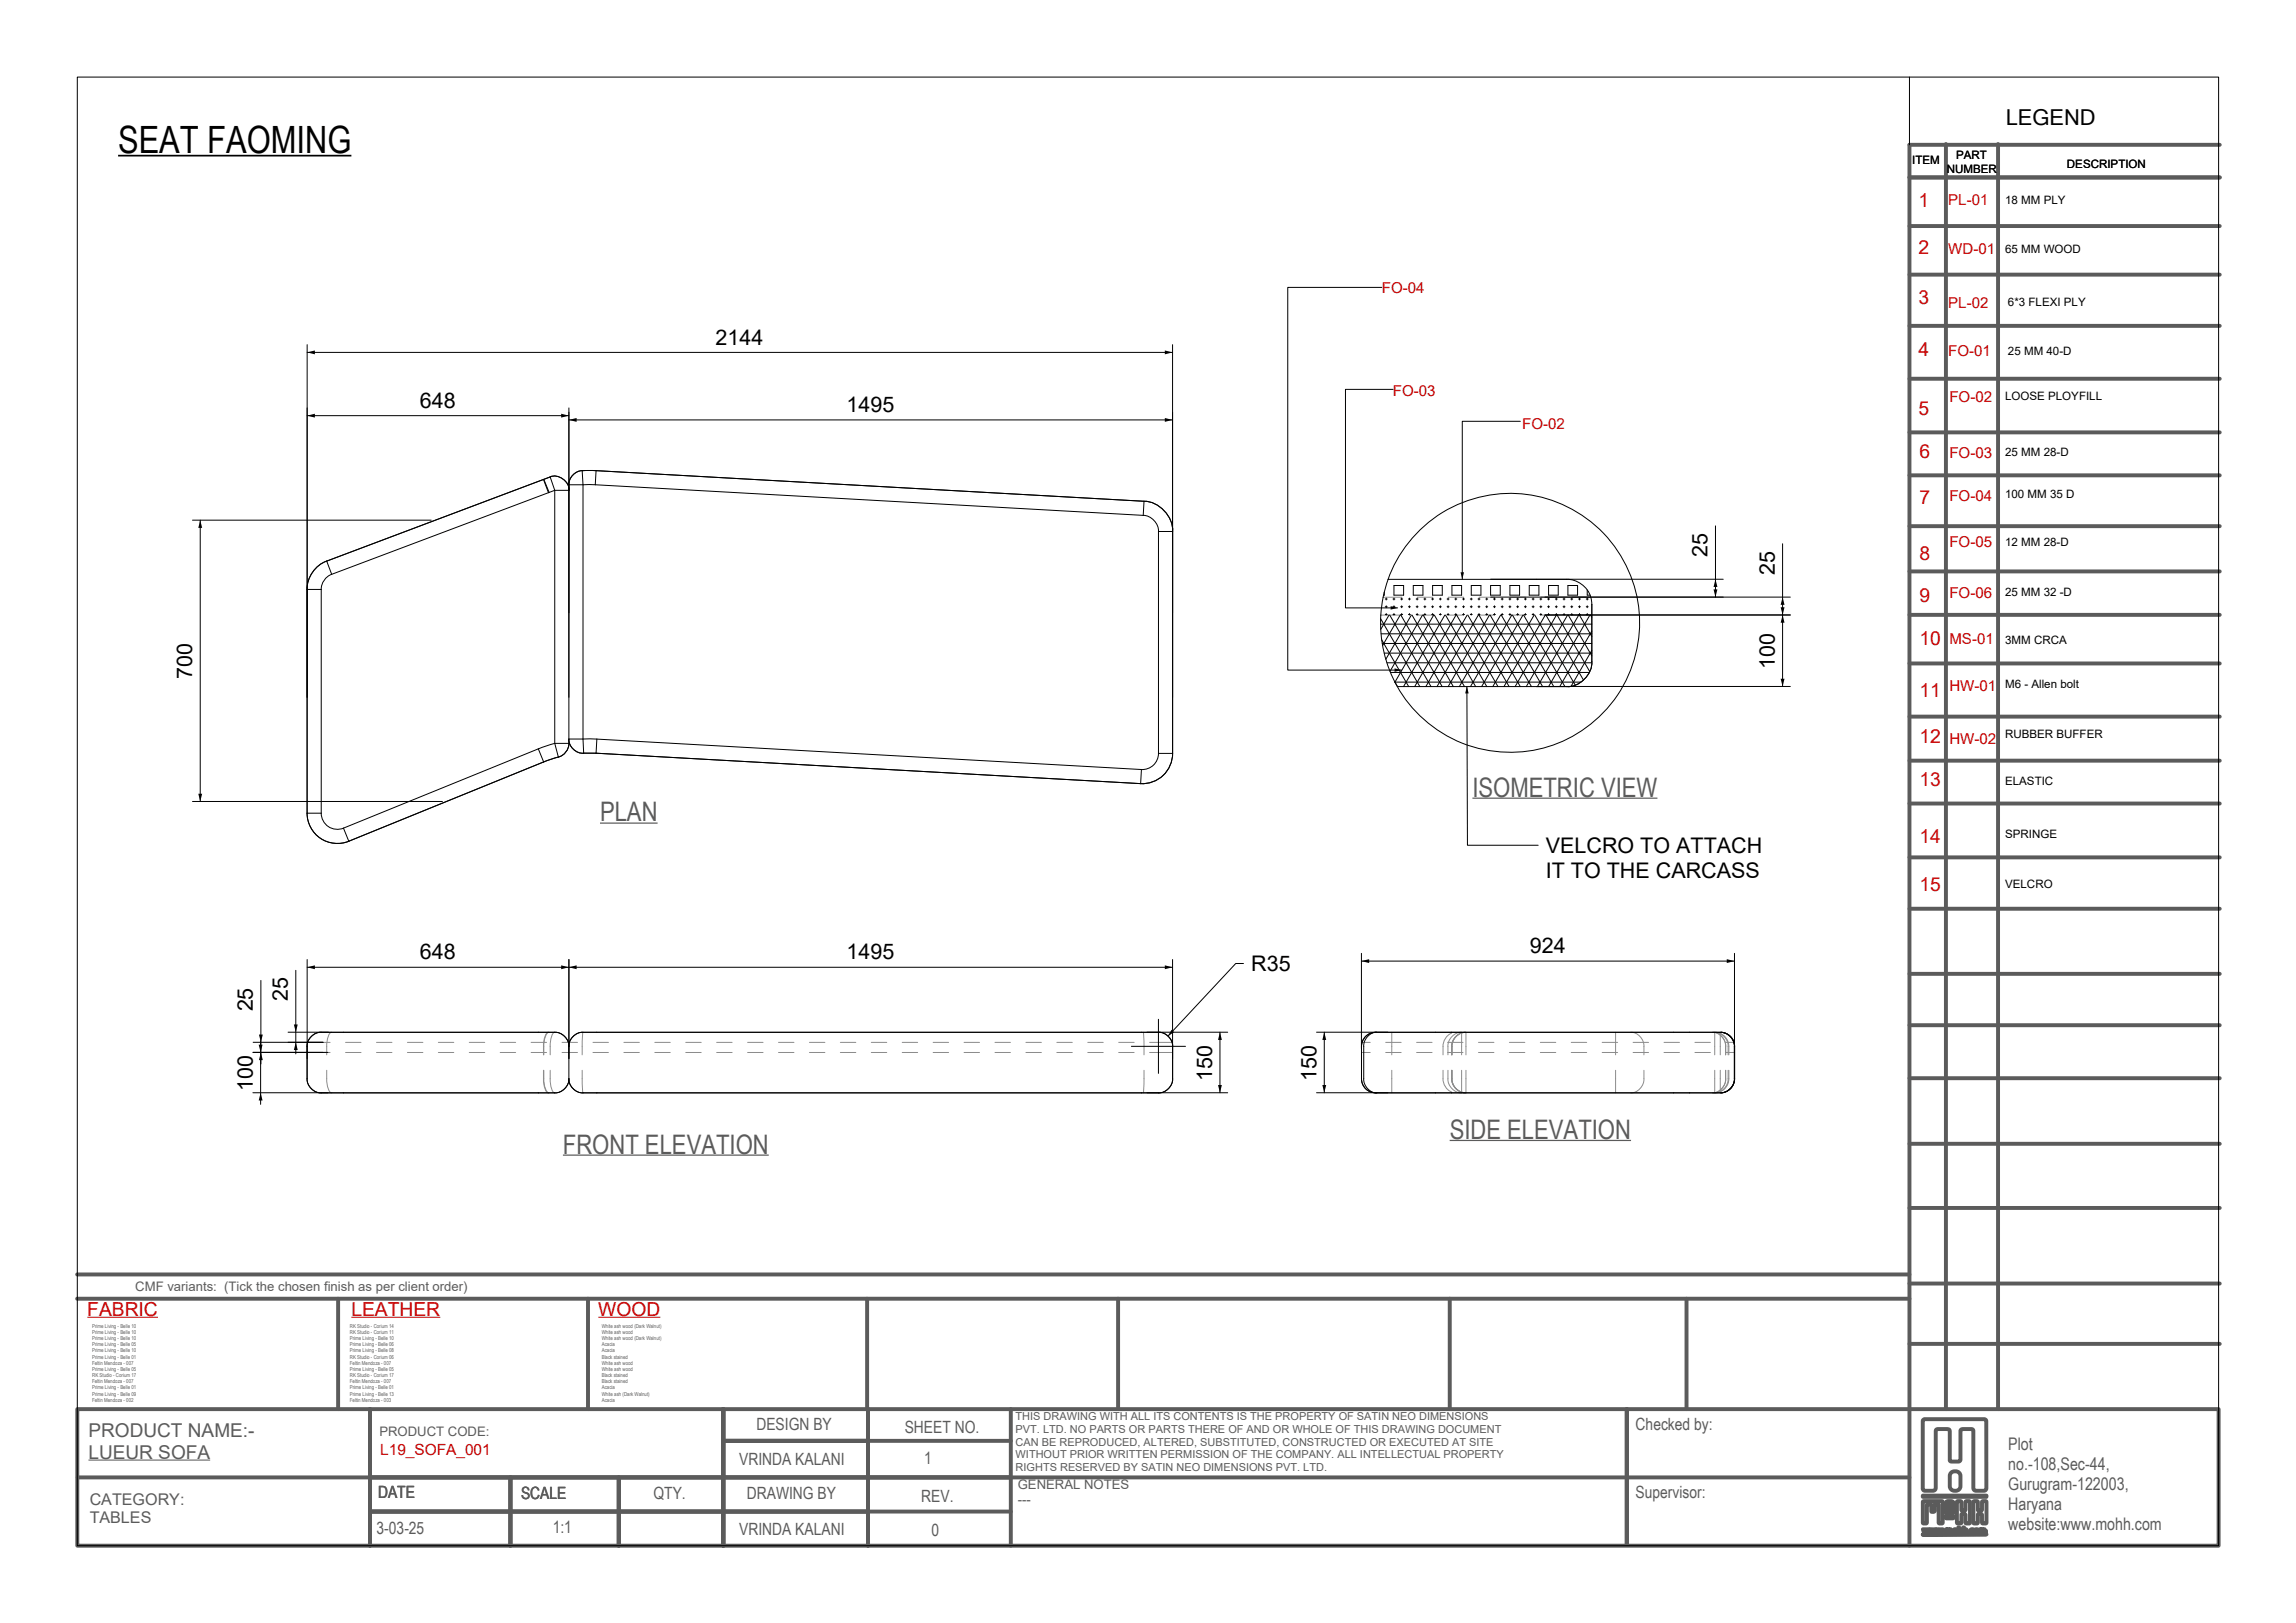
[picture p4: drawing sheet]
<svg xmlns="http://www.w3.org/2000/svg" width="297mm" height="210mm" viewBox="0 0 297 210" stroke-linecap="round" stroke-linejoin="round" font-family="sans-serif">
<defs><g id="words">
<text font-size="4.9" x="15.3" y="19.8">SEAT FAOMING</text>
<g font-size="3.5" fill="#5b5b5b">
<text x="77.6" y="106.3">PLAN</text>
<text x="190.5" y="103.1">ISOMETRIC VIEW</text>
<text x="72.8" y="149.2">FRONT ELEVATION</text>
<text x="187.5" y="147.3">SIDE ELEVATION</text>
</g>
<g font-size="2.8">
<text x="259.5" y="16.1">LEGEND</text>
<text x="92.6" y="44.6">2144</text>
<text x="54.3" y="52.8">648</text>
<text x="109.5" y="53.3">1495</text>
<text x="220.9" y="72" transform="rotate(-90 220.9 72)">25</text>
<text x="229.6" y="74.4" transform="rotate(-90 229.6 74.4)">25</text>
<text x="24.9" y="87.8" transform="rotate(-90 24.9 87.8)">700</text>
<text x="229.6" y="86.5" transform="rotate(-90 229.6 86.5)">100</text>
<text x="200" y="110.4">VELCRO TO ATTACH</text>
<text x="200" y="113.6">IT TO THE CARCASS</text>
<text x="54.3" y="124.1">648</text>
<text x="109.5" y="124.1">1495</text>
<text x="161.9" y="125.7">R35</text>
<text x="197.9" y="123.3">924</text>
<text x="32.7" y="130.9" transform="rotate(-90 32.7 130.9)">25</text>
<text x="37.2" y="129.6" transform="rotate(-90 37.2 129.6)">25</text>
<text x="32.7" y="141.1" transform="rotate(-90 32.7 141.1)">100</text>
<text x="156.8" y="139.8" transform="rotate(-90 156.8 139.8)">150</text>
<text x="170.3" y="139.8" transform="rotate(-90 170.3 139.8)">150</text>
</g>
<g font-size="2.5" fill="#c80000">
<text x="248.2" y="26.8">1</text>
<text x="248.2" y="32.8">2</text>
<text x="248.2" y="39.4">3</text>
<text x="248.2" y="46">4</text>
<text x="248.2" y="53.7">5</text>
<text x="248.3" y="59.2">6</text>
<text x="248.3" y="65.2">7</text>
<text x="248.3" y="77.9">9</text>
<text x="248.3" y="72.5">8</text>
<text x="248.3" y="83.5">10</text>
<text x="248.3" y="90.2">11</text>
<text x="248.3" y="101.7">13</text>
<text x="248.3" y="96.1">12</text>
<text x="248.3" y="109.1">14</text>
<text x="248.3" y="115.3">15</text>
<text x="11.3" y="170.2">FABRIC</text>
<text x="45.5" y="170.2">LEATHER</text>
<text x="77.4" y="170.2">WOOD</text>
</g>
<g font-size="2.5" fill="#5b5b5b">
<text x="11.4" y="185.9">PRODUCT NAME:-</text>
<text x="11.4" y="188.7">LUEUR SOFA</text>
</g>
<g font-size="2.2" fill="#5b5b5b">
<text x="97.8" y="185.1">DESIGN BY</text>
<text x="117" y="185.4">SHEET NO.</text>
<text x="211.6" y="185.1">Checked by:</text>
<text x="95.6" y="189.6">VRINDA KALANI</text>
<text x="119.6" y="189.5">1</text>
<text x="259.8" y="187.6">Plot</text>
<text x="259.8" y="190.1">no.-108,Sec-44,</text>
<text x="48.9" y="193.8">DATE</text>
<text x="67.4" y="193.9">SCALE</text>
<text x="84.5" y="193.9">QTY.</text>
<text x="96.6" y="193.9">DRAWING BY</text>
<text x="119.2" y="194.3">REV.</text>
<text x="211.6" y="193.8">Supervisor:</text>
<text x="259.8" y="192.7">Gurugram-122003,</text>
<text x="259.8" y="195.3">Haryana</text>
<text x="259.8" y="197.9">website:www.mohh.com</text>
<text x="48.7" y="198.4">3-03-25</text>
<text x="71.5" y="198.3">1:1</text>
<text x="95.6" y="198.6">VRINDA KALANI</text>
<text x="120.5" y="198.7">0</text>
</g>
<g font-size="2.1" fill="#5b5b5b">
<text x="11.6" y="194.7">CATEGORY:</text>
<text x="11.6" y="197">TABLES</text>
</g>
<text font-size="2" fill="#c80000" x="49.2" y="188.2">L19_SOFA_001</text>
<g font-size="1.9" fill="#c80000">
<text x="252" y="26.5">PL-01</text>
<text x="252" y="32.9">WD-01</text>
<text x="178.8" y="38">FO-04</text>
<text x="252" y="39.8">PL-02</text>
<text x="252" y="46.1">FO-01</text>
<text x="180.2" y="51.2">FO-03</text>
<text x="252.2" y="52">FO-02</text>
<text x="196.9" y="55.6">FO-02</text>
<text x="252.2" y="59.2">FO-03</text>
<text x="252.2" y="64.8">FO-04</text>
<text x="252.2" y="70.8">FO-05</text>
<text x="252.2" y="77.4">FO-06</text>
<text x="252.2" y="83.3">MS-01</text>
<text x="252.2" y="89.3">HW-01</text>
<text x="252.2" y="96.2">HW-02</text>
</g>
<g font-size="1.7" fill="#5b5b5b">
<text x="17.5" y="167">CMF variants: (Tick the chosen finish as per client order)</text>
<text x="49.1" y="185.8">PRODUCT CODE:</text>
<text x="131.7" y="192.6">GENERAL NOTES</text>
<text x="131.7" y="194.5">---</text>
</g>
<g font-size="1.5">
<text x="247.4" y="21.3">ITEM</text>
<text x="251.8" y="22.3">NUMBER</text>
<text x="253.1" y="20.6">PART</text>
<text x="267.4" y="21.7">DESCRIPTION</text>
<text x="259.4" y="26.4">18 MM PLY</text>
<text x="259.4" y="32.7">65 MM WOOD</text>
<text x="259.8" y="39.6">6*3 FLEXI PLY</text>
<text x="259.8" y="45.9">25 MM 40-D</text>
<text x="259.4" y="51.8">LOOSE PLOYFILL</text>
<text x="259.4" y="59">25 MM 28-D</text>
<text x="259.4" y="64.5">100 MM 35 D</text>
<text x="259.4" y="70.6">12 MM 28-D</text>
<text x="259.4" y="77.1">25 MM 32 -D</text>
<text x="259.4" y="83.4">3MM CRCA</text>
<text x="259.4" y="89">M6 - Allen bolt</text>
<text x="259.4" y="95.5">RUBBER BUFFER</text>
<text x="259.4" y="101.5">ELASTIC</text>
<text x="259.4" y="108.4">SPRINGE</text>
<text x="259.4" y="114.8">VELCRO</text>
</g>
<g font-size="1.4" fill="#5b5b5b">
<text x="131.4" y="183.8">THIS DRAWING WITH ALL ITS CONTENTS IS THE PROPERTY OF SATIN NEO DIMENSIONS</text>
<text x="131.4" y="185.4">PVT. LTD. NO PARTS OR PARTS THERE OF AND OR WHOLE OF THIS DRAWING DOCUMENT</text>
<text x="131.4" y="187">CAN BE REPRODUCED, ALTERED, SUBSTITUTED, CONSTRUCTED OR EXECUTED AT SITE</text>
<text x="131.4" y="188.7">WITHOUT PRIOR WRITTEN PERMISSION OF THE COMPANY. ALL INTELLECTUAL PROPERTY</text>
<text x="131.4" y="190.3">RIGHTS RESERVED BY SATIN NEO DIMENSIONS PVT. LTD.</text>
</g>
<g font-size=".7" fill="#5b5b5b">
<text x="11.9" y="171.8">Prime Living - Belle 10</text>
<text x="11.9" y="172.6">Prime Living - Belle 10</text>
<text x="11.9" y="173.4">Prime Living - Belle 10</text>
<text x="45.3" y="171.8">RK Studio - Corium 14</text>
<text x="45.3" y="172.6">RK Studio - Corium 11</text>
<text x="45.3" y="173.4">Prime Living - Belle 10</text>
<text x="77.8" y="171.8">White ash wood (Dark Walnut)</text>
<text x="77.8" y="172.6">White ash wood</text>
<text x="77.8" y="173.4">White ash wood (Dark Walnut)</text>
<text x="11.9" y="174.2">Prime Living - Belle 05</text>
<text x="11.9" y="175">Prime Living - Belle 10</text>
<text x="11.9" y="175.8">Prime Living - Belle 01</text>
<text x="11.9" y="176.6">Feltin Mendoza - 007</text>
<text x="11.9" y="177.4">Prime Living - Belle 05</text>
<text x="11.9" y="178.2">RK Studio - Corium 17</text>
<text x="11.9" y="179">Feltin Mendoza - 007</text>
<text x="11.9" y="179.8">Prime Living - Belle 01</text>
<text x="45.3" y="174.2">Prime Living - Belle 06</text>
<text x="45.3" y="175">Prime Living - Belle 08</text>
<text x="45.3" y="175.8">RK Studio - Corium 06</text>
<text x="45.3" y="176.6">Feltin Mendoza - 007</text>
<text x="45.3" y="177.4">Prime Living - Belle 05</text>
<text x="45.3" y="178.2">RK Studio - Corium 17</text>
<text x="45.3" y="179">Feltin Mendoza - 007</text>
<text x="45.3" y="179.8">Prime Living - Belle 01</text>
<text x="77.8" y="174.2">Acacia</text>
<text x="77.8" y="175">Acacia</text>
<text x="77.8" y="175.8">Black stained</text>
<text x="77.8" y="176.6">White ash wood</text>
<text x="77.8" y="177.4">White ash wood</text>
<text x="77.8" y="178.2">Black stained</text>
<text x="77.8" y="179">Black stained</text>
<text x="77.8" y="179.8">Acacia</text>
<text x="11.9" y="180.6">Prime Living - Belle 09</text>
<text x="11.9" y="181.4">Feltin Mendoza - 002</text>
<text x="45.3" y="180.6">Prime Living - Belle 13</text>
<text x="45.3" y="181.4">Feltin Mendoza - 003</text>
<text x="77.8" y="180.6">White ash (Dark Walnut)</text>
<text x="77.8" y="181.4">Acacia</text>
</g>
</g></defs>
<!-- layer: Make2D -->
<g fill="none" stroke="#8c8c8c" stroke-width=".13">
<path d="M178.6 79.6h2.7M178.9 77.3h2.5M183.3 79.6h2M183.4 77.3h2M187.3 79.6h2M187.4 77.3h2M191.3 79.6h2M191.4 77.3h2M195.3 79.6h2M195.4 77.3h2M199.3 79.6h2M199.4 77.3h2"/>
<path d="M203.3 79.6h2.6M203.4 77.3h2.4M39.7 136.2h3M39.8 134.9h2.9M42.3 138.5a4.5 4.5 0 0 0 .4 2.8l.2 .1M42.9 133.6a1.33 1.33 0 0 0-.6 1.2v1.7M44.7 136.2h2M44.7 134.9h2M48.7 136.2h2M48.7 134.9h2M52.7 136.2h2M52.7 134.9h2"/>
<path d="M56.7 136.2h2M56.7 134.9h2M60.7 136.2h2M60.7 134.9h2M64.7 136.2h2M64.7 134.9h2M68.7 136.2h2M68.7 134.9h2M70.3 138.5a4.5 4.5 0 0 0 .5 2.8l.1 .1M70.3 138.5a4.3 4.3 0 0 0 .5 2.8l.2 .1M70.9 133.6a1.33 1.33 0 0 0-.6 1.2v1.7M71 133.6a1.31 1.31 0 0 0-.6 1.2l-.1 1.7"/>
<path d="M71.2 138.5a4.9 4.9 0 0 0 .4 2.8l.2 .1M71.8 133.6a1.36 1.36 0 0 0-.6 1.2v1.7M72.7 136.2h2M72.7 134.9h2M75.3 138.5l.1 2.9M75.4 133.6l-.1 2.9M76.7 136.2h2M76.7 134.9h2M80.7 136.2h2M80.7 134.9h2M84.7 136.2h2M84.7 134.9h2"/>
<path d="M88.7 136.2h2M88.7 134.9h2M92.7 136.2h2M92.7 134.9h2M96.7 136.2h2M96.7 134.9h2M100.7 136.2h2M100.7 134.9h2M104.7 136.2h2M104.7 134.9h2M108.7 136.2h2M108.7 134.9h2"/>
<path d="M112.7 136.2h2M112.7 134.9h2M116.7 136.2h2M116.7 134.9h2M120.7 136.2h2M120.7 134.9h2M124.7 136.2h2M124.7 134.9h2M128.7 136.2h2M128.7 134.9h2M132.7 136.2h2M132.7 134.9h2"/>
<path d="M136.7 136.2h2M136.7 134.9h2M140.7 136.2h2M140.7 134.9h2M144.7 136.2h2M144.7 134.9h2M147.9 133.6l.1 2.9M148 138.5l-.1 2.9M148.7 136.2h3M148.7 134.9h2.9M176.1 136.2h1.2M176.2 134.9h1.1"/>
<path d="M179.3 136.2h2M179.3 134.9h2M180 133.6v2.9M180 138.5v2.9M183.3 136.2h2M183.3 134.9h2M186.7 138.5a2.64 2.64 0 0 0 .7 2.6l.4 .2M187.3 136.2h2M187.3 134.9h2M187.3 136.5v-1.1a1.82 1.82 0 0 1 1.8-1.8v2.9M187.3 138.5v1.1a1.82 1.82 0 0 0 1.8 1.8v-2.9M187.8 133.7a1.83 1.83 0 0 0-1.1 1.7v1.1"/>
<path d="M187.8 135.4v1.1M187.8 138.5v1.1M187.8 139.6a1.83 1.83 0 0 0 1.8 1.8M187.8 135.4a1.85 1.85 0 0 1 1.8-1.8v2.9M187.8 139.6a1.85 1.85 0 0 0 1.8 1.8M187.8 138.5a2.73 2.73 0 0 0 .6 2.4l.6 .4 .5 .1M188.8 133.8a1.83 1.83 0 0 0-1 1.6M189.5 133.6a1.83 1.83 0 0 0-1.7 1.8v1.1M189.6 138.5v2.9M191.3 136.2h2M191.3 134.9h2M195.3 136.2h2"/>
<path d="M195.3 134.9h2M199.3 136.2h2M199.3 134.9h2M203.3 136.2h2M203.3 134.9h2M207.3 136.2h2M207.3 134.9h2M209 133.6v2.9M209 138.5v2.9M210.9 133.6a1.8 1.8 0 0 1 1.8 1.8v1.1M211.3 136.2h2M211.3 134.9h2"/>
<path d="M212.7 138.5v1.1a1.8 1.8 0 0 1-1.8 1.8M215.3 136.2h2M215.3 134.9h2M219.3 136.2h2M219.3 134.9h2M221.8 133.6a1.83 1.83 0 0 1 1.8 1.8v1.1M221.8 133.6a1.81 1.81 0 0 1 1.7 1.8v1.1M221.8 133.6v2.9M221.8 138.5v2.9M222.5 133.6v2.9M222.5 138.5v2.9M223.2 138.5v1.1a1.8 1.8 0 0 1-1.7 1.8 1.79 1.79 0 0 0 1.7-1.8v-1.1"/>
<path d="M223.2 136.5v-1.1a1.8 1.8 0 0 0-1.7-1.8 1.79 1.79 0 0 1 1.7 1.8v1.1M223.3 136.2h1.1M223.3 134.9h1M223.5 138.5v1.1a1.81 1.81 0 0 1-1.7 1.8M223.6 138.5a3.7 3.7 0 0 1-.1 1.7 1.83 1.83 0 0 1-1.7 1.2"/>
</g>
<g fill="none" stroke="#000" stroke-width=".13">
<path d="M39.7 76.3h1.9M39.7 76.3v28.9M41.6 76.3v28.9M42.3 72.6a3.9 3.9 0 0 0-2.6 3.7M42.3 72.6l.6 1.7M42.9 74.3a2.1 2.1 0 0 0-1.3 2M70.9 63.7l-.6-1.7-28 10.6M70.9 63.7l-28 10.6M71 63.7h-.1M71.2 61.7a1.85 1.85 0 0 1 2.4 1.7h-1.8M71.2 61.7l.6 1.7M71.2 61.7l-.9 .3 .7 1.7"/>
<path d="M71.8 63.4l-.8 .3M71.8 63.4v32.8M73.6 62.7h1.8M73.6 62.7v33.5M75.3 60.9a1.85 1.85 0 0 0-1.7 1.8M75.3 60.9l.1 1.8M75.4 62.7v32.9M77 62.7h-1.6M77 62.7l70.9 4M77.1 60.9h-1.8M77.1 60.9l-.1 1.8M77.1 60.9l70.9 4"/>
<path d="M147.9 66.7a2.12 2.12 0 0 1 2 2.1M148 64.9a4 4 0 0 1 3.7 3.9M148 64.9l-.1 1.8M149.9 68.8h1.8M149.9 68.8v28.7M151.7 68.8v28.7M179.6 75h21.9a4 4 0 0 1 3.3 .8 3.2 3.2 0 0 1 1.1 2.4v7.4a3.3 3.3 0 0 1-3.2 3.2h-21.9M69.6 96.9l.7 1.7M69.6 96.9l-25.2 10.2M70.3 98.6l-25.2 10.2M71.8 96.2l-2.2 .7M71.8 96.2h1.8"/>
<path d="M71.8 96.2l.4 1.7M72.2 97.9l-1.9 .7M73.6 96.2a1.84 1.84 0 0 1-1.4 1.7M75.4 95.6h1.8M75.4 95.6h-1.8a1.85 1.85 0 0 0 1.9 1.8M75.4 95.6l.1 1.8M75.5 97.4h1.6M77.1 97.4l70.5 4M77.2 95.6l-.1 1.8M77.2 95.6l70.5 4M147.7 99.6l-.1 1.8M149.9 97.5a2.09 2.09 0 0 1-2.2 2.1"/>
<path d="M149.9 97.5h1.8M151.7 97.5a3.9 3.9 0 0 1-4.1 3.9M39.7 105.2a3.9 3.9 0 0 0 5.4 3.6M39.7 105.2h1.9M41.6 105.2a2.09 2.09 0 0 0 2.8 1.9M44.4 107.1l.7 1.7M73.6 135.4a1.85 1.85 0 0 0-1.8-1.8h-30.2a1.85 1.85 0 0 0-1.9 1.8v4.2a1.85 1.85 0 0 0 1.9 1.8h30.2a1.85 1.85 0 0 0 1.8-1.8M73.6 135.4a1.85 1.85 0 0 1 1.8-1.8h73.8a1.98 1.98 0 0 1 2.5 1.8v4.2a1.97 1.97 0 0 1-2.5 1.8h-73.8a1.85 1.85 0 0 1-1.8-1.8M73.6 135.4v4.2M178.1 133.6a1.79 1.79 0 0 0-1.7 1.8v4.2a1.79 1.79 0 0 0 1.7 1.8M222.6 133.6a1.85 1.85 0 0 1 1.8 1.8M222.7 133.6a1.83 1.83 0 0 1 1.7 1.8"/>
<path d="M224.4 135.4v4.2M224.4 135.4a1.85 1.85 0 0 0-1.9-1.8h-44.5a1.83 1.83 0 0 0-1.9 1.8v4.2a1.83 1.83 0 0 0 1.9 1.8h44.5a1.85 1.85 0 0 0 1.9-1.8M224.4 139.6a1.83 1.83 0 0 1-1.7 1.8"/>
</g>
<!-- layer: Default -->
<g fill="none" stroke="#000" stroke-width=".13">
<path d="M10 10h277v190h-277zM247 10v8.7M178.8 37.2h-12.2v49.5h14.7M39.7 44.6v45.6M39.7 45.6h112M39.7 53.8h33.9M73.6 52.8v37.4M73.6 54.3h78.1M151.7 44.6v45.6M180.2 50.4h-6.1v28.2h6.7M196.7 54.5h-7.5v20.4M24.9 67.3h30.9"/>
<path d="M25.9 67.3v36.4M179.1 76.6v.4h-.1M179.2 79.5h.2M179.2 78.5h.2M179.2 77.5h.2M179.3 77.4v.2M179.3 78.4v.2M179.3 79.4v.2M179.7 79.6l-1.1 1.8M179.8 79.6l5.3 9.2M180.2 79.5h.2M180.2 78.5h.2"/>
<path d="M180.2 77.5h.2M180.3 75.7h1.3v1.3h-1.3zM180.3 77.4v.2M180.3 78.4v.2M180.3 79.4v.2M181.1 79.6l-2.2 3.9M181.2 79.5h.2M181.2 78.5h.2M181.2 77.5h.2M181.2 79.6l5.4 9.2M181.3 77.4v.2M181.3 78.4v.2"/>
<path d="M181.3 79.4v.2M182.2 79.5h.2M182.2 78.5h.2M182.2 77.5h.2M182.3 77.4v.2M182.3 78.4v.2M182.3 79.4v.2M182.6 79.6l-3.3 5.7M182.7 79.6l5.3 9.2M182.8 75.7h1.3v1.3h-1.3zM183.2 79.5h.2M183.2 78.5h.2"/>
<path d="M183.2 77.5h.2M183.3 77.4v.2M183.3 78.4v.2M183.3 79.4v.2M184 79.6l-4.2 7.3M184.1 79.6l5.3 9.2M184.2 79.5h.2M184.2 78.5h.2M184.2 77.5h.2M184.3 77.4v.2M184.3 78.4v.2M184.3 79.4v.2"/>
<path d="M185.2 79.5h.2M185.2 78.5h.2M185.2 77.5h.2M185.3 75.7h1.3v1.3h-1.3zM185.3 77.4v.2M185.3 78.4v.2M185.3 79.4v.2M185.5 79.6l-5.1 8.6h24.1M185.5 79.6l5.4 9.2M186.2 79.5h.2M186.2 78.5h.2M186.2 77.5h.2"/>
<path d="M186.3 77.4v.2M186.3 78.4v.2M186.3 79.4v.2M186.9 79.6l-5.3 9.2M187 79.6l5.3 9.2M187.2 79.5h.2M187.2 78.5h.2M187.2 77.5h.2M187.3 77.4v.2M187.3 78.4v.2M187.3 79.4v.2M187.8 75.7h1.3v1.3h-1.3z"/>
<path d="M188.2 79.5h.2M188.2 78.5h.2M188.2 77.5h.2M188.3 77.4v.2M188.3 78.4v.2M188.3 79.4v.2M188.3 79.6l-5.3 9.2M188.4 79.6l5.4 9.2M189.2 79.5h.2M189.2 78.5h.2M189.2 77.5h.2M189.3 77.4v.2"/>
<path d="M189.3 78.4v.2M189.3 79.4v.2M189.8 79.6l-5.4 9.2M189.9 79.6l5.3 9.2M190.2 79.5h.2M190.2 78.5h.2M190.2 77.5h.2M190.3 75.7h1.3v1.3h-1.3zM190.3 77.4v.2M190.3 78.4v.2M190.3 79.4v.2M191.2 79.5h.2"/>
<path d="M191.2 78.5h.2M191.2 77.5h.2M191.2 79.6l-5.3 9.2M191.3 77.4v.2M191.3 78.4v.2M191.3 79.4v.2l5.4 9.2M192.2 79.5h.2M192.2 78.5h.2M192.2 77.5h.2M192.3 77.4v.2M192.3 78.4v.2M192.3 79.4v.2"/>
<path d="M192.7 79.6l-5.4 9.2M192.8 79.6l5.3 9.2M192.8 75.7h1.3v1.3h-1.3zM192.8 77.3h38.8M192.8 74.9h30.1M193.2 79.5h.2M193.2 78.5h.2M193.2 77.5h.2M193.3 77.4v.2M193.3 78.4v.2M193.3 79.4v.2M194.1 79.6l-5.3 9.2"/>
<path d="M194.2 79.5h.2M194.2 78.5h.2M194.2 77.5h.2M194.2 79.6l5.4 9.2M194.3 77.4v.2M194.3 78.4v.2M194.3 79.4v.2M195.2 79.5h.2M195.2 78.5h.2M195.2 77.5h.2M195.3 75.7h1.3v1.3h-1.3zM195.3 77.4v.2"/>
<path d="M195.3 78.4v.2M195.3 79.4v.2M195.6 79.6l-5.4 9.2M195.7 79.6l5.3 9.2M196.2 79.5h.2M196.2 78.5h.2M196.2 77.5h.2M196.3 77.4v.2M196.3 78.4v.2M196.3 79.4v.2M197 79.6l-5.3 9.2M197.1 79.6l5.3 9.2"/>
<path d="M197.2 79.5h.2M197.2 78.5h.2M197.2 77.5h.2M197.3 77.4v.2M197.3 78.4v.2M197.3 79.4v.2M197.8 75.7h1.3v1.3h-1.3zM198.2 79.5h.2M198.2 78.5h.2M198.2 77.5h.2M198.3 77.4v.2M198.3 78.4v.2"/>
<path d="M198.3 79.4v.2M198.4 79.6l-5.3 9.2M198.5 79.6l5.3 9M199.2 79.5h.2M199.2 78.5h.2M199.2 77.5h.2M199.3 77.4v.2M199.3 78.4v.2M199.3 79.4v.2M199.9 79.6h31.7M199.9 79.6l-5.3 9.2M200 79.6l4.8 8.4"/>
<path d="M200.2 79.5h.2M200.2 78.5h.2M200.2 77.5h.2M200.3 75.7h1.3v1.3h-1.3zM200.3 77.4v.2M200.3 78.4v.2M200.3 79.4v.2M201.2 79.5h.2M201.2 78.5h.2M201.2 77.5h.2M201.3 77.4v.2M201.3 78.4v.2"/>
<path d="M201.3 79.4v.2M201.3 79.6l-5.3 9.2M201.4 79.6l4.2 7.3M202.2 79.5h.2M202.2 78.5h.2M202.2 77.5h.2M202.3 77.4v.2M202.3 78.4v.2M202.3 79.4v.2M202.8 79.6l-5.4 9.2M202.8 75.7h1.3v1.3h-1.3zM202.9 79.6l3 5.3"/>
<path d="M203.2 79.5h.2M203.2 78.5h.2M203.2 77.5h.2M203.3 77.4v.2M203.3 78.4v.2M203.3 79.4v.2M204.2 79.5h.2M204.2 78.5h.2M204.2 77.5h.2M204.2 79.6l-5.3 9.2M204.3 77.4v.2M204.3 78.4v.2"/>
<path d="M204.3 79.4v.2l1.6 2.8M205.2 79.5h.2M205.2 78.5h.2M205.2 77.5h.2M205.3 76.3v.7h.4M205.3 77.4v.2M205.3 78.4v.2M205.3 79.4v.2M205.7 79.6l-5.4 9.2M205.8 79.6l.1 .3M221.9 68v9.3M230.6 70.3v18.5"/>
<path d="M178.6 80.7h27.3M178.6 80l5.1 8.8M178.7 82h27.2M178.7 82.8l3.5 6M178.8 83.2h27.1M179.1 84.5h26.8M179.4 85.7h26.5M179.9 87h25.7M180.4 88.2l.4 .6M189.8 88.8v20.6h9.2M199.3 88.8h32.3M205.9 84.1l-2.7 4.7"/>
<path d="M205.9 81.6l-4.1 7.2M24.9 103.7h32.3M32.7 136.2h9.7M32.7 134.8h9.1M33.7 134.7v8.2M33.7 126.8v10.9M37.3 133.5h5.2M38.3 125.5v10.8M39.7 125.1h112M39.7 124.1v12.9M73.6 124.1v12.9M146.4 135.4h7"/>
<path d="M148.4 133.5h10.4M149.9 131.9v7M151.7 124.1v12.9M157.8 133.5v7.9M160.9 124.7h-1l-8.8 9.3M170.3 133.5h9.2M171.3 133.5v7.9M176.1 123.3v12.4M176.1 124.3h48.3M224.4 123.3v12.4M32.7 141.4h9.7M148.4 141.4h10.4"/>
<path d="M170.3 141.4h9.2"/>
<circle cx="195.3" cy="80.6" r="16.7"/>
</g>
<!-- layer: Layer 01 -->
<path d="M11.3 170.4h9.1M45.5 170.4h11.4M77.4 170.4h8" fill="none" stroke="#c80000" stroke-width=".14"/>
<!-- layer: TAG-SYM -->
<path d="M15.3 20.1h30.2" fill="none" stroke="#000" stroke-width=".22"/>
<!-- layer: 01-TEXT-TITL -->
<g fill="none" stroke="#5b5b5b" stroke-width=".51">
<path d="M251.7 18.6v163.7M258.5 18.6v163.7M287.1 18.7h-40.1v181.3M247 23h40.1M247 29.2h40.1M247 35.5h40.1M247 55.9h40.1M247 42.2h40.1M247 49h40.1M247 68.1h40.1M247 79.5h40.1M247 61.5h40.1"/>
<path d="M247 73.9h40.1M247 98.4h40.1M247 85.8h40.1M247 92.7h40.1M247 104h40.1M247 110.9h40.1M247 117.6h40.1M247 132.6h40.1M247 126h40.1M247 139.5h40.1M247 156.3h40.1M247 148h40.1"/>
<path d="M10 168h237M10 164.9h237M43.7 168v14.3M76.1 168v14.3M112.2 168v14.3M144.6 168v14.3M187.5 168v14.3M218.2 168v14.3M247 166.1h40.1M247 173.9h40.1M10 182.3h277v17.7h-277zM10 191.1h237"/>
<path d="M47.9 182.3v17.7M47.9 195.6h82.9M66 191.1v8.9M80 191.1v8.9M93.6 182.3v17.7M93.6 186.4h37.2M112.3 182.3v17.7M130.8 182.3v17.7M210.4 182.3v17.6M248.7 198.5h8.3l-8.3 .1M248.7 193.5h8.3v.2h-8.3zM248.7 194.3l.1-.1h2.5v2.9h-.4l-.1-.1v-2.3l-.1-.1h-.4v.9l-.1 .1h-.4v-1h-.5v2.4l-.2 .1h-.3z"/>
<path d="M248.7 197.8h.2l.1 .4 .1-.4h.1l.1 .4 .2-.4h.1l-.2 .6h-.1l-.1-.4-.2 .4h-.1zM248.8 183.7l.2-.1h7.6l.3 .1 .1 8.8-.2 .3-1.2 .1-.3-.2v-7.5l-.1-.3h-.2h-1l-.4 .1v3.8v.2l-.3 .1h-.8l-.3-.1v-4l-.4-.1h-1.1l-.3 .1v7.5l-.2 .3-.2 .1-1.2-.1-.1-.3zM249.6 197.8h.2l.1 .4 .1-.4h.1l.1 .4 .1-.4h.2l-.2 .6h-.1l-.2-.4-.1 .4h-.1zM250.5 197.8h.1l.1 .4 .2-.4h.1l.1 .4 .1-.4h.1l-.2 .6h-.1l-.1-.4-.1 .4h-.1zM251.6 196.2l.1-.1h1l.1 .2-.1 .1h-1zM251.7 194.4a.73 .73 0 0 1 1 0v1.3a.73 .73 0 0 1-1 0zM252 198l.1 .4h.1v-.4l.1-.1 .1 .1v.4h.1v-.4M252.1 194.6l.2-.1 .1 .2v.7l-.1 .1-.3-.1zM252.3 197.8l-.5 .1-.1-.1v.6h.1v-.4M252.4 190.5a.73 .73 0 0 1 1.2 .4v1.4a.7 .7 0 0 1-.7 .6 .7 .7 0 0 1-.7-.6v-1.4zM252.8 198h.2l.1 .1-.2 .2-.1-.1zM253.2 194.2h.5v1.1l.1 .1h.3l.2-.1v-1.1h.5v2.9h-.5v-1.1l-.2-.1h-.3l-.1 .1v1.1h-.5z"/>
<path d="M253.4 198v.4h-.1v-.8h.1v.3l.2-.1 .2 .1v.5h-.1v-.3M254.1 198v.4h-.1v-.8h.1v.3l.2-.1 .1 .1v.5h-.1v-.3M254.9 197.9l.2-.1 .2 .1v.1l-.2-.1-.1 .2v.2h.3a.3 .3 0 0 1-.4 0 .3 .3 0 0 1 0-.4zM255.3 194.2h.5l.1 1.1 .1 .1h.3l.1-.1v-1.1h.6v2.9h-.6v-1.1l-.1-.1h-.3l-.1 .1-.1 1.1h-.5zM255.6 198h.2v.1l-.1 .2-.2-.1zM256.4 198v.4h.2v-.4l.1-.1 .1 .1v.4h.1v-.4M256.7 197.8l-.5 .1-.1-.1v.6h.1v-.4"/>
<circle cx="252.9" cy="198.1" r=".29"/>
<circle cx="255.7" cy="198.1" r=".29"/>
</g>
<path d="M77.6 106.5h7.5M190.5 103.3h23.9M72.8 149.4h26.6M187.5 147.5h23.5" fill="none" stroke="#5b5b5b" stroke-width=".16"/>
<path d="M11.4 188.9h15.8" fill="none" stroke="#5b5b5b" stroke-width=".14"/>
<!-- layer: Default -->
<g fill="#000">
<path d="M39.7 45.6l1-.3v.5zM39.7 53.8l1-.3v.5zM73.6 54.3l1-.2v.5zM72.6 53.5l1 .3-1 .2zM150.7 45.3l1 .3-1 .2zM150.7 54.1l1 .2-1 .3zM25.9 67.3l.3 1h-.5zM179.9 78.4l.9 .2-.9 .3zM188.9 74h.5l-.2 .9zM221.7 76.3h.5l-.3 1zM221.9 74.9l.3 1h-.5zM230.3 78.6h.5l-.2 1z"/>
<path d="M230.6 77.3l.2 1h-.5zM230.6 79.6l.2 1h-.5zM180.4 86.5l.9 .2-.9 .2zM189.8 88.8l.2 .9h-.5zM230.3 87.8h.5l-.2 1zM25.7 102.7h.5l-.3 1zM33.5 135.2h.5l-.3 1zM33.7 136.2l.3 1h-.5zM33.5 133.8h.5l-.3 1zM38.3 134.8l.2 1h-.5zM38 132.5h.5l-.2 1zM39.7 125.1l1-.2v.5z"/>
<path d="M73.6 125.1l1-.2v.5zM72.6 124.9l1 .2-1 .3zM151.6 133.2l.3 .3-.8 .5zM150.7 124.9l1 .2-1 .3zM157.8 133.5l.3 1h-.5zM171.3 133.5l.3 1h-.5zM176.1 124.3l1-.2v.5zM223.4 124.1l1 .2-1 .3zM33.7 141.4l.3 1h-.5zM157.6 140.4h.5l-.3 1zM171.1 140.4h.5l-.3 1z"/>
</g>
<use href="#words"/>
</svg>
